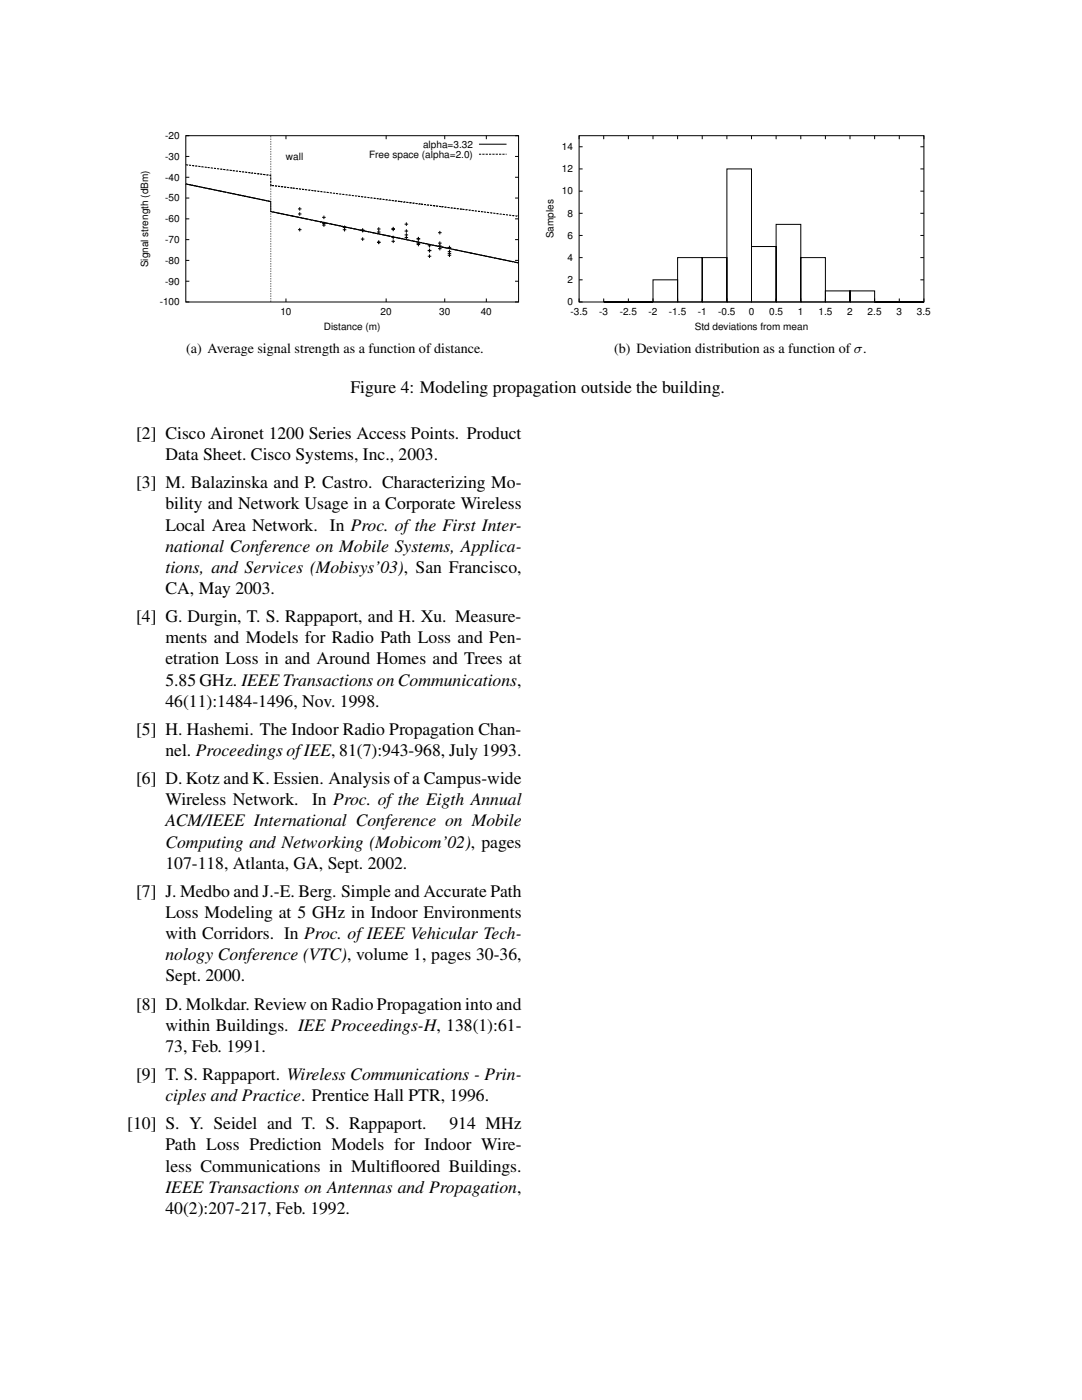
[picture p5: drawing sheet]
<svg xmlns="http://www.w3.org/2000/svg" width="216mm" height="279mm" viewBox="0 0 216 279" stroke-linecap="round" stroke-linejoin="round" font-family="sans-serif">
<defs><g id="words">
<g font-size="3.5">
<text x="69.9" y="78.4">Figure 4: Modeling propagation outside the building.</text>
<text x="27.2" y="87.6">[2] Cisco Aironet 1200 Series Access Points. Product</text>
<text x="33" y="91.8">Data Sheet. Cisco Systems, Inc., 2003.</text>
<text x="27.2" y="97.5">[3] M. Balazinska and P. Castro. Characterizing Mo-</text>
<text x="33" y="101.7">bility and Network Usage in a Corporate Wireless</text>
<text x="33" y="105.9">Local Area Network. In Proc. ofthe First Inter-</text>
<text x="33" y="110.1">national Conference on Mobile Systems, Applica-</text>
<text x="33" y="114.3">tions, and Services (Mobisys’03), San Francisco,</text>
<text x="33" y="118.5">CA, May 2003.</text>
<text x="27.2" y="124.2">[4] G. Durgin, T. S. Rappaport, and H. Xu. Measure-</text>
<text x="33" y="128.4">ments and Models for Radio Path Loss and Pen-</text>
<text x="33" y="132.6">etration Loss in and Around Homes and Trees at</text>
<text x="33" y="136.8">5.85 GHz. IEEETransactions on Communications,</text>
<text x="33" y="141">46(11):1484-1496, Nov. 1998.</text>
<text x="27.2" y="146.7">[5] H. Hashemi. The Indoor Radio Propagation Chan-</text>
<text x="33" y="150.9">nel. Proceedings ofIEE, 81(7):943-968, July 1993.</text>
<text x="27.2" y="156.5">[6] D. Kotz and K. Essien. Analysis ofa Campus-wide</text>
<text x="33" y="160.7">Wireless Network.</text>
<text x="62.3" y="160.7">In Proc. ofthe Eigth Annual</text>
<text x="33" y="164.9">ACM/IEEE International Conference on Mobile</text>
<text x="33" y="169.1">Computing and Networking (Mobicom’02), pages</text>
<text x="33" y="173.4">107-118, Atlanta, GA, Sept. 2002.</text>
<text x="27.2" y="179">[7] J. Medbo and J.-E. Berg. Simple and Accurate Path</text>
<text x="33" y="183.2">Loss Modeling at 5 GHz in Indoor Environments</text>
<text x="33" y="187.4">with Corridors. In Proc. ofIEEE Vehicular Tech-</text>
<text x="33" y="191.6">nology Conference (VTC), volume 1, pages 30-36,</text>
<text x="33" y="195.9">Sept. 2000.</text>
<text x="27.2" y="201.5">[8] D. Molkdar. Review on Radio Propagation into and</text>
<text x="33" y="209.9">73, Feb. 1991.</text>
<text x="33" y="205.7">within Buildings. IEE Proceedings-H, 138(1):61-</text>
<text x="27.2" y="215.5">[9] T. S. Rappaport. Wireless Communications - Prin-</text>
<text x="33" y="219.8">ciples and Practice. Prentice Hall PTR, 1996.</text>
<text x="25.4" y="225.4">[10] S. Y. Seidel and T. S. Rappaport.</text>
<text x="89.7" y="225.4">914 MHz</text>
<text x="33" y="233.8">less Communications in Multif</text>
<text x="33" y="229.6">Path Loss Prediction Models for Indoor Wire-</text>
<text x="77.9" y="233.8">loored Buildings.</text>
<text x="33" y="238">IEEE Transactions on Antennas and Propagation,</text>
<text x="33" y="242.2">40(2):207-217, Feb. 1992.</text>
</g>
<g font-size="2.8">
<text x="37.1" y="70.5">(a) Average signal strength as a function of distance.</text>
<text x="122.6" y="70.5">(b) Deviation distribution as a function of σ.</text>
</g>
<g font-size="2">
<text x="33" y="27.7">-20</text>
<text x="84.4" y="29.4">alpha=3.32</text>
<text x="112.1" y="30">14</text>
<text x="33" y="31.9">-30</text>
<text x="57.1" y="31.9">wall</text>
<text x="73.6" y="31.4">Free space (alpha=2.0)</text>
<text x="112.1" y="34.4">12</text>
<text x="33" y="40.2">-50</text>
<text x="33" y="36">-40</text>
<text x="112.1" y="38.8">10</text>
<text x="33" y="44.3">-60</text>
<text x="110.4" y="47.6" transform="rotate(-90 110.4 47.6)">Samples</text>
<text x="113.2" y="47.7">6</text>
<text x="113.2" y="43.2">8</text>
<text x="29.5" y="53.3" transform="rotate(-90 29.5 53.3)">Signal strength (dBm)</text>
<text x="33" y="52.6">-80</text>
<text x="33" y="48.5">-70</text>
<text x="113.2" y="52.1">4</text>
<text x="33" y="56.8">-90</text>
<text x="113.2" y="56.5">2</text>
<text x="31.9" y="60.9">-100</text>
<text x="56" y="62.9">10</text>
<text x="64.6" y="65.9">Distance (m)</text>
<text x="75.9" y="62.9">20</text>
<text x="87.6" y="62.9">30</text>
<text x="95.9" y="62.9">40</text>
<text x="113.2" y="60.9">0</text>
<text x="113.8" y="62.9">-3.5</text>
<text x="119.6" y="62.9">-3</text>
<text x="123.7" y="62.9">-2.5</text>
<text x="129.4" y="62.9">-2</text>
<text x="133.5" y="62.9">-1.5</text>
<text x="138.6" y="65.9">Std deviations from mean</text>
<text x="139.2" y="62.9">-1</text>
<text x="143.3" y="62.9">-0.5</text>
<text x="149.4" y="62.9">0</text>
<text x="153.5" y="62.9">0.5</text>
<text x="159.2" y="62.9">1</text>
<text x="163.3" y="62.9">1.5</text>
<text x="169.1" y="62.9">2</text>
<text x="173.1" y="62.9">2.5</text>
<text x="178.9" y="62.9">3</text>
<text x="183" y="62.9">3.5</text>
</g>
</g></defs>
<g fill="none" stroke="#000" stroke-width=".2">
<path d="M37.1 27.1h66.4v33.2h-66.4zM37.1 36.7l16.9 3.5 .1 2 49.4 10.3M37.1 39.5h.7M37.1 35.4h.7M37.1 31.2h.7M37.1 27.1h.7M57.1 27.1v.7M77.1 27.1v.7M88.7 27.1v.7M95.6 28.8h5.5M97 27.1v.7M102.8 39.5h.7"/>
<path d="M102.8 35.4h.7M102.8 31.2h.7M102.8 27.1h.7M115.6 27.1h68.8v33.2h-68.8zM115.6 38.1h.7M115.6 33.7h.7M115.6 29.3h.7M115.6 27.1v.7M120.5 27.1v.7M125.4 27.1v.7M130.3 27.1v.7M135.2 27.1v.7"/>
<path d="M140.1 27.1v.7M145 33.7h5v26.6h-5zM145 27.1v.7M150 27.1v.7M154.9 27.1v.7M159.8 27.1v.7M164.7 27.1v.7M169.6 27.1v.7M174.5 27.1v.7M179.4 27.1v.7M183.7 38.1h.7M183.7 33.7h.7"/>
<path d="M183.7 29.3h.7M184.4 27.1v.7M37.1 56.1h.7M37.1 52h.7M37.1 47.8h.7M37.1 43.7h.7M57.1 59.6v.7M59.5 45.8h.7M59.5 41.7h.7M59.5 42.7h.7M59.8 41.3v.7M59.8 42.4v.7"/>
<path d="M59.8 45.5v.7M64.3 44.6h.7M64.3 43.4h.7M64.3 44.9h.7M64.6 43v.7M64.6 44.2v1.1M68.4 45.8h.7M68.4 45.4h.7M68.8 45v1.2M72 45.9h.7M72 46h.7M72 47.7h.7"/>
<path d="M72.4 45.6v.8M72.4 47.4v.7M75.2 48.4h.7M75.2 46.3h.7M75.2 45.7h.7M75.2 48.3h.7M75.6 45.4v1.3M75.6 48v.7M77.1 59.6v.7M78.1 47.4h.7M78.1 45.8h.7M78.1 45.6h.7"/>
<path d="M78.1 48.2h.7M78.5 45.3v.8M78.5 47v.7M78.5 47.8v.7M80.7 47.4h.7M80.7 46.1h.7M80.7 44.7h.7M80.7 46.9h.7M81.1 44.4v.7M81.1 45.8v.7M81.1 46.5v1.3M83.1 47.7h.7"/>
<path d="M83.1 48.6h.7M83.1 47.6h.7M83.1 48.8h.7M83.5 47.3v.8M83.5 48.2v1M85.4 51.1h.7M85.4 49h.7M85.4 50h.7M85.7 48.7v.7M85.7 49.6v.8M85.7 50.8v.7M87.4 48.5h.7"/>
<path d="M87.4 49.1h.7M87.4 46.4h.7M87.4 49.6h.7M87.8 46.1v.7M87.8 48.2v1.8M88.7 59.6v.7M89.3 50.2h.7M89.3 49.4h.7M89.3 50.9h.7M89.3 50.6h.7M89.7 49v.7M89.7 49.9v1.4"/>
<path d="M97 59.6v.7M102.8 56.1h.7M102.8 52h.7M102.8 47.8h.7M102.8 43.7h.7M115.6 59.6v.7h.7M115.6 55.8h.7M115.6 51.4h.7M115.6 47h.7M115.6 42.6h.7M120.5 59.6v.7M125.4 59.6v.7"/>
<path d="M130.3 55.8h4.9v4.5h-4.9zM130.3 59.6v.7M135.2 51.4h4.9v8.9h-4.9zM135.2 59.6v.7M140.1 51.4h4.9v8.9h-4.9zM140.1 59.6v.7M145 59.6v.7M150 49.2h4.9v11.1h-4.9zM150 59.6v.7M154.9 44.8h4.9v15.5h-4.9zM154.9 59.6v.7M159.8 51.4h4.9v8.9h-4.9z"/>
<path d="M159.8 59.6v.7M164.7 58.1h4.9v2.2h-4.9zM164.7 59.6v.7M169.6 58.1h4.9v2.2h-4.9zM169.6 59.6v.7M174.5 59.6v.7M179.4 59.6v.7M183.7 55.8h.7M183.7 51.4h.7M183.7 47h.7M183.7 42.6h.7M184.4 59.6v.7h-.7"/>
<path d="M37.1 60.3h.7M102.8 60.3h.7M120.5 60.3h4.9h-4.9M125.4 60.3h4.9h-4.9M174.5 60.3h4.9h-4.9M179.4 60.3h5h-5"/>
</g>
<path d="M54 60.3v-33.2" fill="none" stroke="#000" stroke-width=".2" stroke-dasharray=".1 .2" stroke-linecap="butt"/>
<g fill="none" stroke="#000" stroke-width=".2" stroke-dasharray=".4 .2" stroke-linecap="butt">
<path d="M37.1 32.9l4.3 .5M41.4 33.4l4.4 .6M45.8 34l4.3 .5M50.1 34.5l3.9 .5v2h.3M54.3 37l4.1 .5M58.4 37.5l4.3 .6M62.7 38.1l4.3 .5M67 38.6l4.4 .6M71.4 39.2l4.3 .5M75.7 39.7l4.2 .5M95.6 30.8h5.5M79.9 40.2l4.1 .5"/>
<path d="M84 40.7l4.1 .5M88.1 41.2l4.2 .6M92.3 41.8l4.2 .5M96.5 42.3l4.4 .6M100.9 42.9l2.6 .3"/>
</g>
<use href="#words"/>
</svg>
